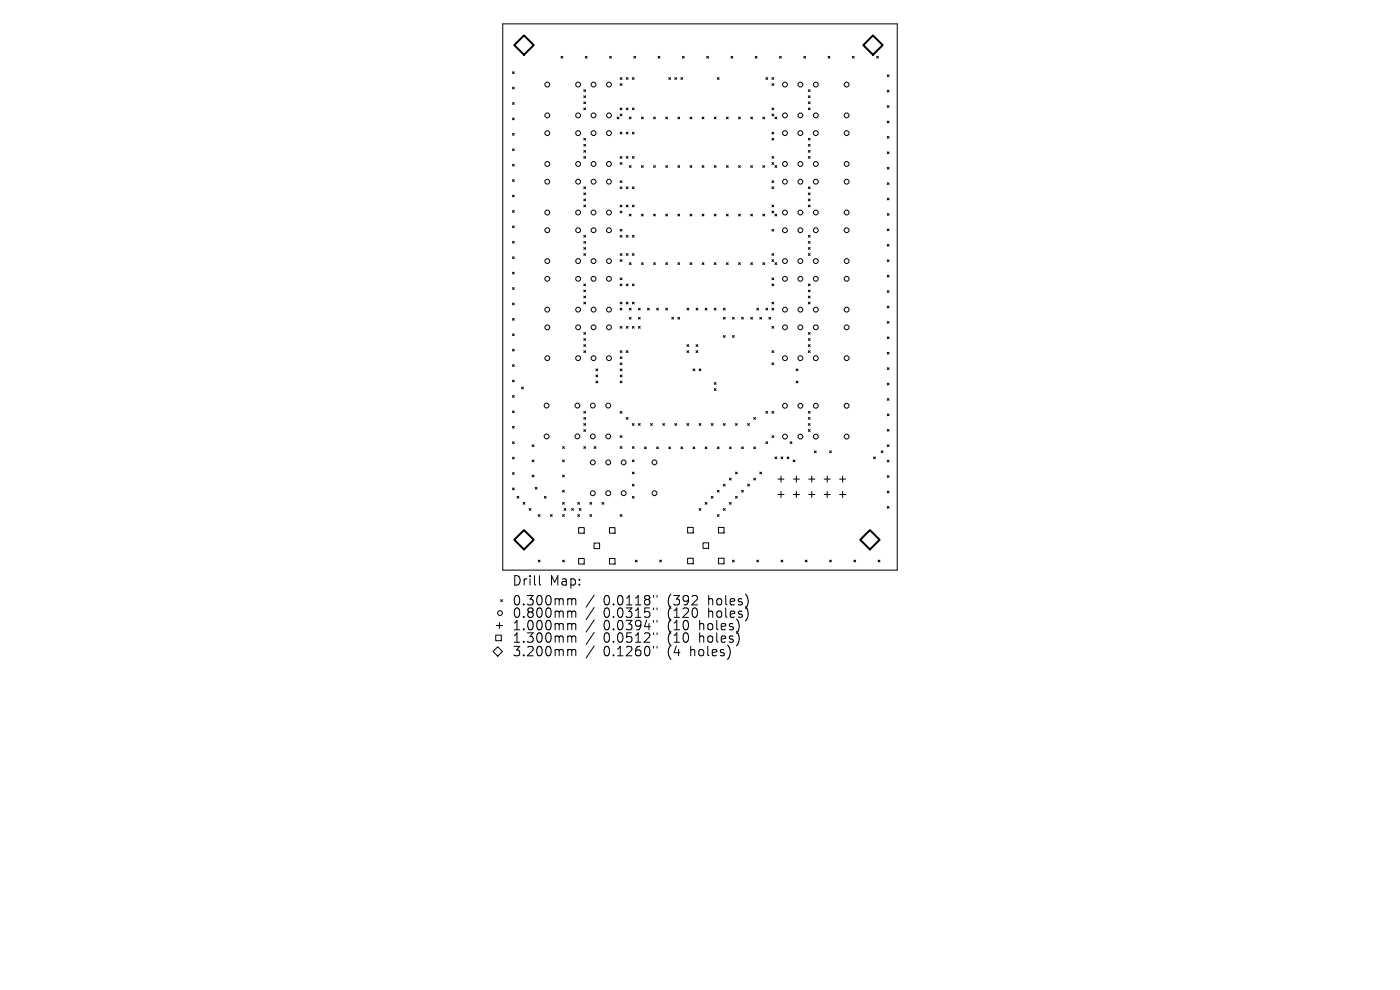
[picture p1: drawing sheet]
<svg xmlns="http://www.w3.org/2000/svg" width="297mm" height="210mm" viewBox="0 0 297 210" stroke-linecap="round" stroke-linejoin="round" font-family="sans-serif">
<defs><g id="words">
<g font-size="2.8">
<text x="108.6" y="124.5">Drill</text>
<text x="116.6" y="124.5">Map:</text>
<text x="108.6" y="128.7">0.300mm</text>
<text x="108.6" y="131.3">0.800mm</text>
<text x="128" y="128.7">0.0118&quot;</text>
<text x="128" y="131.3">0.0315&quot;</text>
<text x="141.8" y="128.7">(392</text>
<text x="141.8" y="131.3">(120</text>
<text x="150.5" y="128.7">holes)</text>
<text x="150.5" y="131.3">holes)</text>
<text x="108.6" y="134">1.000mm</text>
<text x="108.6" y="136.6">1.300mm</text>
<text x="128" y="134">0.0394&quot;</text>
<text x="128" y="136.6">0.0512&quot;</text>
<text x="141.8" y="134">(10</text>
<text x="141.8" y="136.6">(10</text>
<text x="148.6" y="134">holes)</text>
<text x="148.6" y="136.6">holes)</text>
<text x="108.6" y="139.5">3.200mm</text>
<text x="128" y="139.5">0.1260&quot;</text>
<text x="141.8" y="139.5">(4</text>
<text x="146.7" y="139.5">holes)</text>
</g>
</g></defs>
<g fill="none" stroke="#000" stroke-width=".21">
<path d="M106.7 5.1h83.6v115.8h-83.6zM108.7 15.2l.4 .4M108.7 18.5l.4 .4M109.1 15.2l-.4 .4M109.1 18.5l-.4 .4M119 12l.4 .3M119.4 12l-.4 .3M123.8 19l.4 .4M124.2 12l.4 .3M124.2 19l-.4 .4M124.6 12l-.4 .3M129.3 12l.4 .3"/>
<path d="M129.7 12l-.4 .3M131.6 16.5l.4 .3M131.6 17.7l.4 .4M132 16.5l-.4 .3M132 17.7l-.4 .4M132.9 16.5l.3 .3M133.2 16.5l-.3 .3M134.1 16.5l.4 .3M134.5 12l.4 .3M134.5 16.5l-.4 .3M134.9 12l-.4 .3M139.6 12l.4 .3"/>
<path d="M140 12l-.4 .3M141.9 16.5l.4 .3M142.3 16.5l-.4 .3M143.2 16.5l.3 .3M143.5 16.5l-.3 .3M144.4 16.5l.4 .3M144.8 12l.4 .3M144.8 16.5l-.4 .3M145.2 12l-.4 .3M149.9 12l.4 .3M150.3 12l-.4 .3M152.2 16.5l.4 .3"/>
<path d="M152.6 16.5l-.4 .3M155.1 12l.4 .3M155.5 12l-.4 .3M160.2 12l.4 .3M160.6 12l-.4 .3M162.5 16.5l.4 .3M162.9 16.5l-.4 .3M163.8 17.7l.3 .4M163.8 16.5l.3 .3M164.1 16.5l-.3 .3M164.1 17.7l-.3 .4M165.4 12l.4 .3"/>
<path d="M165.8 12l-.4 .3M170.5 12l.4 .3M170.9 12l-.4 .3M171.5 19l.4 .4M171.9 19l-.4 .4M175.7 12l.4 .3M176.1 12l-.4 .3M180.8 12l.4 .3M181.2 12l-.4 .3M186 12l.4 .3M186.4 12l-.4 .3M188.2 15.9l.4 .4"/>
<path d="M188.2 19.1l.4 .4M188.6 15.9l-.4 .4M188.6 19.1l-.4 .4M108.7 21.8l.4 .3M108.7 25l.4 .4M108.7 28.3l.4 .4M108.7 31.6l.4 .4M108.7 34.8l.4 .4M108.7 38.1l.4 .4M109.1 21.8l-.4 .3M109.1 25l-.4 .4M109.1 28.3l-.4 .4"/>
<path d="M109.1 31.6l-.4 .4M109.1 34.8l-.4 .4M109.1 38.1l-.4 .4M123.8 20.3l.4 .4M123.8 21.6l.4 .4M123.8 22.9l.4 .4M123.8 29.3l.4 .4M123.8 30.6l.4 .4M123.8 31.9l.4 .4M123.8 33.2l.4 .4M123.8 39.6l.4 .4M124.2 20.3l-.4 .4"/>
<path d="M124.2 21.6l-.4 .4M124.2 22.9l-.4 .4M124.2 29.3l-.4 .4M124.2 30.6l-.4 .4M124.2 31.9l-.4 .4M124.2 33.2l-.4 .4M124.2 39.6l-.4 .4M130.9 24.8l.4 .4M131.3 24.8l-.4 .4M131.6 38.3l.4 .4M131.6 39.6l.4 .4M131.6 22.9l.4 .4"/>
<path d="M131.6 24.2l.4 .4M131.6 28l.4 .4M131.6 33.2l.4 .4M131.6 34.5l.4 .4M132 22.9l-.4 .4M132 24.2l-.4 .4M132 33.2l-.4 .4M132 34.5l-.4 .4M132 28l-.4 .4M132 38.3l-.4 .4M132 39.6l-.4 .4M132.9 39.6l.3 .4"/>
<path d="M132.9 22.9l.3 .4M132.9 28l.3 .4M132.9 33.2l.3 .4M133.2 22.9l-.3 .4M133.2 33.2l-.3 .4M133.2 28l-.3 .4M133.2 39.6l-.3 .4M133.5 24.8l.4 .4M133.5 35.1l.4 .4M133.9 24.8l-.4 .4M133.9 35.1l-.4 .4M134.1 33.2l.4 .4"/>
<path d="M134.1 39.6l.4 .4M134.1 28l.4 .4M134.1 22.9l.4 .4M134.5 22.9l-.4 .4M134.5 39.6l-.4 .4M134.5 28l-.4 .4M134.5 33.2l-.4 .4M136.1 35.1l.4 .4M136.1 24.8l.4 .4M136.5 35.1l-.4 .4M136.5 24.8l-.4 .4M138.7 24.8l.3 .4"/>
<path d="M138.7 35.1l.3 .4M139 24.8l-.3 .4M139 35.1l-.3 .4M141.2 24.8l.4 .4M141.2 35.1l.4 .4M141.6 24.8l-.4 .4M141.6 35.1l-.4 .4M143.8 35.1l.4 .4M143.8 24.8l.4 .4M144.2 24.8l-.4 .4M144.2 35.1l-.4 .4M146.4 35.1l.4 .4"/>
<path d="M146.4 24.8l.4 .4M146.8 24.8l-.4 .4M146.8 35.1l-.4 .4M149 24.8l.3 .4M149 35.1l.3 .4M149.3 24.8l-.3 .4M149.3 35.1l-.3 .4M151.5 24.8l.4 .4M151.5 35.1l.4 .4M151.9 24.8l-.4 .4M151.9 35.1l-.4 .4M154.1 35.1l.4 .4"/>
<path d="M154.1 24.8l.4 .4M154.5 24.8l-.4 .4M154.5 35.1l-.4 .4M156.7 35.1l.4 .4M156.7 24.8l.4 .4M157.1 24.8l-.4 .4M157.1 35.1l-.4 .4M159.3 24.8l.3 .4M159.3 35.1l.3 .4M159.6 24.8l-.3 .4M159.6 35.1l-.3 .4M161.8 35.1l.4 .4"/>
<path d="M161.8 24.8l.4 .4M162.2 24.8l-.4 .4M162.2 35.1l-.4 .4M163.8 28l.3 .4M163.8 34.5l.3 .4M163.8 29.3l.3 .4M163.8 39.6l.3 .4M163.8 22.9l.3 .4M163.8 24.2l.3 .4M163.8 33.2l.3 .4M163.8 38.3l.3 .4M164.1 22.9l-.3 .4"/>
<path d="M164.1 24.2l-.3 .4M164.1 33.2l-.3 .4M164.1 28l-.3 .4M164.1 29.3l-.3 .4M164.1 38.3l-.3 .4M164.1 39.6l-.3 .4M164.1 34.5l-.3 .4M164.4 35.1l.4 .4M164.4 24.8l.4 .4M164.8 24.8l-.4 .4M164.8 35.1l-.4 .4M171.5 39.6l.4 .4"/>
<path d="M171.5 31.9l.4 .4M171.5 20.3l.4 .4M171.5 21.6l.4 .4M171.5 22.9l.4 .4M171.5 29.3l.4 .4M171.5 30.6l.4 .4M171.5 33.2l.4 .4M171.9 22.9l-.4 .4M171.9 39.6l-.4 .4M171.9 33.2l-.4 .4M171.9 20.3l-.4 .4M171.9 29.3l-.4 .4"/>
<path d="M171.9 21.6l-.4 .4M171.9 30.6l-.4 .4M171.9 31.9l-.4 .4M188.2 22.4l.4 .4M188.2 25.7l.4 .4M188.2 28.9l.4 .4M188.2 32.2l.4 .4M188.2 35.5l.4 .4M188.2 38.8l.4 .3M188.6 22.4l-.4 .4M188.6 25.7l-.4 .4M188.6 28.9l-.4 .4"/>
<path d="M188.6 32.2l-.4 .4M188.6 35.5l-.4 .4M188.6 38.8l-.4 .3M108.7 41.4l.4 .4M108.7 44.7l.4 .3M108.7 47.9l.4 .4M108.7 51.2l.4 .4M108.7 54.5l.4 .4M108.7 57.7l.4 .4M109.1 41.4l-.4 .4M109.1 44.7l-.4 .3M109.1 47.9l-.4 .4"/>
<path d="M109.1 51.2l-.4 .4M109.1 54.5l-.4 .4M109.1 57.7l-.4 .4M123.8 49.9l.4 .4M123.8 40.9l.4 .4M123.8 42.2l.4 .4M123.8 43.5l.4 .4M123.8 51.2l.4 .4M123.8 52.5l.4 .4M123.8 53.8l.4 .4M124.2 40.9l-.4 .4M124.2 42.2l-.4 .4"/>
<path d="M124.2 43.5l-.4 .4M124.2 49.9l-.4 .4M124.2 51.2l-.4 .4M124.2 52.5l-.4 .4M124.2 53.8l-.4 .4M131.6 49.9l.4 .4M131.6 58.9l.4 .4M131.6 43.5l.4 .4M131.6 44.8l.4 .4M131.6 48.6l.4 .4M131.6 53.8l.4 .4M131.6 55.1l.4 .4"/>
<path d="M132 43.5l-.4 .4M132 44.8l-.4 .4M132 53.8l-.4 .4M132 55.1l-.4 .4M132 48.6l-.4 .4M132 49.9l-.4 .4M132 58.9l-.4 .4M132.9 49.9l.3 .4M132.9 43.5l.3 .4M132.9 53.8l.3 .4M133.2 49.9l-.3 .4M133.2 43.5l-.3 .4"/>
<path d="M133.2 53.8l-.3 .4M133.5 45.4l.4 .4M133.5 55.7l.4 .4M133.9 45.4l-.4 .4M133.9 55.7l-.4 .4M134.1 53.8l.4 .4M134.1 43.5l.4 .4M134.1 49.9l.4 .4M134.5 43.5l-.4 .4M134.5 49.9l-.4 .4M134.5 53.8l-.4 .4M136.1 55.7l.4 .4"/>
<path d="M136.1 45.4l.4 .4M136.5 45.4l-.4 .4M136.5 55.7l-.4 .4M138.7 55.7l.3 .4M138.7 45.4l.3 .4M139 45.4l-.3 .4M139 55.7l-.3 .4M141.2 45.4l.4 .4M141.2 55.7l.4 .4M141.6 45.4l-.4 .4M141.6 55.7l-.4 .4M143.8 45.4l.4 .4"/>
<path d="M143.8 55.7l.4 .4M144.2 45.4l-.4 .4M144.2 55.7l-.4 .4M146.4 55.7l.4 .4M146.4 45.4l.4 .4M146.8 45.4l-.4 .4M146.8 55.7l-.4 .4M149 45.4l.3 .4M149 55.7l.3 .4M149.3 45.4l-.3 .4M149.3 55.7l-.3 .4M151.5 45.4l.4 .4"/>
<path d="M151.5 55.7l.4 .4M151.9 45.4l-.4 .4M151.9 55.7l-.4 .4M154.1 55.7l.4 .4M154.1 45.4l.4 .4M154.5 55.7l-.4 .4M154.5 45.4l-.4 .4M156.7 55.7l.4 .4M156.7 45.4l.4 .4M157.1 55.7l-.4 .4M157.1 45.4l-.4 .4M159.3 45.4l.3 .4"/>
<path d="M159.3 55.7l.3 .4M159.6 45.4l-.3 .4M159.6 55.7l-.3 .4M161.8 55.7l.4 .4M161.8 45.4l.4 .4M162.2 55.7l-.4 .4M162.2 45.4l-.4 .4M163.8 55.1l.3 .4M163.8 43.5l.3 .4M163.8 44.8l.3 .4M163.8 48.6l.3 .4M163.8 53.8l.3 .4"/>
<path d="M163.8 58.9l.3 .4M164.1 53.8l-.3 .4M164.1 48.6l-.3 .4M164.1 43.5l-.3 .4M164.1 44.8l-.3 .4M164.1 55.1l-.3 .4M164.1 58.9l-.3 .4M164.4 55.7l.4 .4M164.4 45.4l.4 .4M164.8 55.7l-.4 .4M164.8 45.4l-.4 .4M171.5 42.2l.4 .4"/>
<path d="M171.5 40.9l.4 .4M171.5 52.5l.4 .4M171.5 43.5l.4 .4M171.5 49.9l.4 .4M171.5 51.2l.4 .4M171.5 53.8l.4 .4M171.9 40.9l-.4 .4M171.9 52.5l-.4 .4M171.9 53.8l-.4 .4M171.9 43.5l-.4 .4M171.9 51.2l-.4 .4M171.9 42.2l-.4 .4"/>
<path d="M171.9 49.9l-.4 .4M188.2 48.6l.4 .4M188.2 42l.4 .4M188.2 45.3l.4 .4M188.2 51.8l.4 .4M188.2 55.1l.4 .4M188.2 58.4l.4 .4M188.6 48.6l-.4 .4M188.6 42l-.4 .4M188.6 45.3l-.4 .4M188.6 51.8l-.4 .4M188.6 55.1l-.4 .4"/>
<path d="M188.6 58.4l-.4 .4M108.7 61l.4 .4M108.7 64.3l.4 .4M108.7 67.5l.4 .4M108.7 70.8l.4 .4M108.7 74.1l.4 .4M108.7 77.4l.4 .3M109.1 61l-.4 .4M109.1 64.3l-.4 .4M109.1 67.5l-.4 .4M109.1 70.8l-.4 .4M109.1 74.1l-.4 .4"/>
<path d="M109.1 77.4l-.4 .3M123.8 60.2l.4 .4M123.8 61.5l.4 .4M123.8 62.8l.4 .4M123.8 64.1l.4 .4M123.8 70.5l.4 .4M123.8 71.8l.4 .4M123.8 73.1l.4 .4M123.8 74.4l.4 .4M124.2 60.2l-.4 .4M124.2 61.5l-.4 .4M124.2 62.8l-.4 .4"/>
<path d="M124.2 64.1l-.4 .4M124.2 70.5l-.4 .4M124.2 71.8l-.4 .4M124.2 73.1l-.4 .4M124.2 74.4l-.4 .4M126.4 78.3l.4 .3M126.4 79.5l.4 .4M126.8 78.3l-.4 .3M126.8 79.5l-.4 .4M131.6 60.2l.4 .4M131.6 69.2l.4 .4M131.6 78.3l.4 .3"/>
<path d="M131.6 79.5l.4 .4M131.6 64.1l.4 .4M131.6 65.4l.4 .4M131.6 74.4l.4 .4M131.6 75.7l.4 .4M131.6 77l.4 .4M132 64.1l-.4 .4M132 65.4l-.4 .4M132 79.5l-.4 .4M132 74.4l-.4 .4M132 75.7l-.4 .4M132 60.2l-.4 .4"/>
<path d="M132 69.2l-.4 .4M132 77l-.4 .4M132 78.3l-.4 .3M132.9 60.2l.3 .4M132.9 64.1l.3 .4M132.9 69.2l.3 .4M132.9 74.4l.3 .4M133.2 64.1l-.3 .4M133.2 74.4l-.3 .4M133.2 60.2l-.3 .4M133.2 69.2l-.3 .4M133.5 67.3l.4 .4"/>
<path d="M133.5 65.4l.4 .4M133.9 67.3l-.4 .4M133.9 65.4l-.4 .4M134.1 60.2l.4 .4M134.1 64.1l.4 .4M134.1 69.2l.4 .4M134.5 60.2l-.4 .4M134.5 64.1l-.4 .4M134.5 69.2l-.4 .4M135.4 69.2l.4 .4M135.4 67.3l.4 .4M135.4 65.4l.4 .4"/>
<path d="M135.8 69.2l-.4 .4M135.8 65.4l-.4 .4M135.8 67.3l-.4 .4M137.4 65.4l.4 .4M137.8 65.4l-.4 .4M139.3 65.4l.4 .4M139.7 65.4l-.4 .4M141.2 65.4l.4 .4M141.6 65.4l-.4 .4M142.5 67.3l.4 .4M142.9 67.3l-.4 .4M143.8 67.3l.4 .4"/>
<path d="M144.2 67.3l-.4 .4M145.7 65.4l.4 .4M145.7 73.1l.4 .4M145.7 74.4l.4 .4M146.1 74.4l-.4 .4M146.1 65.4l-.4 .4M146.1 73.1l-.4 .4M147 78.3l.4 .3M147.4 78.3l-.4 .3M147.7 65.4l.4 .4M147.7 73.1l.4 .4M147.7 74.4l.4 .4"/>
<path d="M148.1 73.1l-.4 .4M148.1 65.4l-.4 .4M148.1 74.4l-.4 .4M148.3 78.3l.4 .3M148.7 78.3l-.4 .3M149.6 65.4l.4 .4M150 65.4l-.4 .4M151.5 65.4l.4 .4M151.9 65.4l-.4 .4M153.5 71.2l.3 .4M153.5 67.3l.3 .4M153.5 65.4l.3 .4"/>
<path d="M153.8 67.3l-.3 .4M153.8 65.4l-.3 .4M153.8 71.2l-.3 .4M155.4 71.2l.4 .4M155.4 67.3l.4 .4M155.8 71.2l-.4 .4M155.8 67.3l-.4 .4M157.3 67.3l.4 .4M157.7 67.3l-.4 .4M159.3 67.3l.3 .4M159.6 67.3l-.3 .4M160.5 65.4l.4 .4"/>
<path d="M160.9 65.4l-.4 .4M161.2 67.3l.4 .4M161.6 67.3l-.4 .4M162.5 65.4l.4 .4M162.9 65.4l-.4 .4M163.1 67.3l.4 .4M163.5 67.3l-.4 .4M163.8 60.2l.3 .4M163.8 64.1l.3 .4M163.8 65.4l.3 .4M163.8 69.2l.3 .4M163.8 74.4l.3 .4"/>
<path d="M163.8 77l.3 .4M164.1 69.2l-.3 .4M164.1 65.4l-.3 .4M164.1 60.2l-.3 .4M164.1 77l-.3 .4M164.1 64.1l-.3 .4M164.1 74.4l-.3 .4M168.9 78.3l.4 .3M169.3 78.3l-.4 .3M171.5 62.8l.4 .4M171.5 60.2l.4 .4M171.5 74.4l.4 .4"/>
<path d="M171.5 61.5l.4 .4M171.5 71.8l.4 .4M171.5 73.1l.4 .4M171.5 64.1l.4 .4M171.5 70.5l.4 .4M171.9 61.5l-.4 .4M171.9 60.2l-.4 .4M171.9 62.8l-.4 .4M171.9 64.1l-.4 .4M171.9 71.8l-.4 .4M171.9 74.4l-.4 .4M171.9 70.5l-.4 .4"/>
<path d="M171.9 73.1l-.4 .4M188.2 61.7l.4 .3M188.2 64.9l.4 .4M188.2 68.2l.4 .4M188.2 71.5l.4 .3M188.2 74.7l.4 .4M188.2 78l.4 .4M188.6 61.7l-.4 .3M188.6 64.9l-.4 .4M188.6 68.2l-.4 .4M188.6 71.5l-.4 .3M188.6 74.7l-.4 .4"/>
<path d="M188.6 78l-.4 .4M108.7 80.6l.4 .4M108.7 83.9l.4 .4M108.7 87.2l.4 .4M108.7 90.4l.4 .4M108.7 93.7l.4 .4M108.7 97l.4 .4M109.1 80.6l-.4 .4M109.1 83.9l-.4 .4M109.1 87.2l-.4 .4M109.1 90.4l-.4 .4M109.1 93.7l-.4 .4"/>
<path d="M109.1 97l-.4 .4M110.6 82.1l.4 .4M111 82.1l-.4 .4M112.9 94.4l.4 .3M112.9 97.6l.4 .4M113.3 94.4l-.4 .3M113.3 97.6l-.4 .4M119.3 94.7l.4 .4M119.3 97.6l.4 .4M119.7 97.6l-.4 .4M119.7 94.7l-.4 .4M123.8 87.3l.4 .4"/>
<path d="M123.8 88.6l.4 .3M123.8 89.8l.4 .4M123.8 91.1l.4 .4M123.8 94.7l.4 .4M124.2 91.1l-.4 .4M124.2 89.8l-.4 .4M124.2 87.3l-.4 .4M124.2 88.6l-.4 .3M124.2 94.7l-.4 .4M126 94.7l.4 .4M126.4 94.7l-.4 .4M126.4 80.8l.4 .4"/>
<path d="M126.8 80.8l-.4 .4M131.6 80.8l.4 .4M131.6 87.3l.4 .4M131.6 92.4l.4 .4M131.6 94.7l.4 .4M132 80.8l-.4 .4M132 87.3l-.4 .4M132 92.4l-.4 .4M132 94.7l-.4 .4M132.9 88.6l.3 .3M133.2 88.6l-.3 .3M134.1 89.8l.4 .4"/>
<path d="M134.1 94.7l.4 .4M134.1 97.6l.4 .4M134.5 97.6l-.4 .4M134.5 89.8l-.4 .4M134.5 94.7l-.4 .4M135.4 89.8l.4 .4M135.8 89.8l-.4 .4M136.7 94.8l.4 .4M137.1 94.8l-.4 .4M138 89.8l.4 .4M138.4 89.8l-.4 .4M139.3 94.8l.4 .4"/>
<path d="M139.7 94.8l-.4 .4M140.6 89.8l.4 .4M141 89.8l-.4 .4M141.9 94.8l.4 .4M142.3 94.8l-.4 .4M143.2 89.8l.3 .4M143.5 89.8l-.3 .4M144.4 94.8l.4 .4M144.8 94.8l-.4 .4M145.7 89.8l.4 .4M146.1 89.8l-.4 .4M147 94.8l.4 .4"/>
<path d="M147.4 94.8l-.4 .4M148.3 89.8l.4 .4M148.7 89.8l-.4 .4M149.6 94.8l.4 .4M150 94.8l-.4 .4M150.9 89.8l.4 .4M151.3 89.8l-.4 .4M151.5 81.2l.4 .3M151.5 82.4l.4 .4M151.9 81.2l-.4 .3M151.9 82.4l-.4 .4M152.2 94.8l.4 .4"/>
<path d="M152.6 94.8l-.4 .4M153.5 89.8l.3 .4M153.8 89.8l-.3 .4M154.7 94.8l.4 .4M155.1 94.8l-.4 .4M156 89.8l.4 .4M156.4 89.8l-.4 .4M157.3 94.8l.4 .4M157.7 94.8l-.4 .4M158.6 89.8l.4 .4M159 89.8l-.4 .4M159.9 88.6l.4 .3"/>
<path d="M159.9 94.8l.4 .4M160.3 88.6l-.4 .3M160.3 94.8l-.4 .4M162.5 93.7l.4 .4M162.5 87.3l.4 .4M162.9 93.7l-.4 .4M162.9 87.3l-.4 .4M163.8 92.4l.3 .4M163.8 87.3l.3 .4M164.1 92.4l-.3 .4M164.1 87.3l-.3 .4M164.4 96.9l.4 .4"/>
<path d="M164.8 96.9l-.4 .4M165.7 96.9l.4 .4M166.1 96.9l-.4 .4M167 96.9l.4 .4M167.4 96.9l-.4 .4M167.6 93.7l.4 .4M168 93.7l-.4 .4M168.3 97.6l.4 .4M168.7 97.6l-.4 .4M168.9 80.8l.4 .4M169.3 80.8l-.4 .4M171.5 87.3l.4 .4"/>
<path d="M171.5 88.6l.4 .3M171.5 89.8l.4 .4M171.5 91.1l.4 .4M171.9 87.3l-.4 .4M171.9 89.8l-.4 .4M171.9 91.1l-.4 .4M171.9 88.6l-.4 .3M172.8 95.6l.4 .4M173.2 95.6l-.4 .4M176 95.6l.4 .4M176.4 95.6l-.4 .4M185.3 96.9l.4 .4"/>
<path d="M185.7 96.9l-.4 .4M186.9 95.6l.4 .4M187.3 95.6l-.4 .4M188.2 84.5l.4 .4M188.2 91.1l.4 .4M188.2 81.3l.4 .4M188.2 87.8l.4 .4M188.2 94.4l.4 .3M188.2 97.6l.4 .4M188.6 94.4l-.4 .3M188.6 81.3l-.4 .4M188.6 84.5l-.4 .4"/>
<path d="M188.6 87.8l-.4 .4M188.6 91.1l-.4 .4M188.6 97.6l-.4 .4M108.7 100.2l.4 .4M108.7 103.5l.4 .4M109.1 100.2l-.4 .4M109.1 103.5l-.4 .4M109.7 105.3l.4 .4M110.1 105.3l-.4 .4M111 106.6l.4 .4M111.4 106.6l-.4 .4M112.3 107.9l.3 .4"/>
<path d="M112.6 107.9l-.3 .4M112.9 100.8l.4 .4M113.3 100.8l-.4 .4M113.5 103.4l.4 .4M113.9 103.4l-.4 .4M114.2 109.2l.4 .3M114.2 118.8l.4 .4M114.6 109.2l-.4 .3M114.6 118.8l-.4 .4M115.5 105.3l.4 .4M115.9 105.3l-.4 .4M116.8 109.2l.4 .3"/>
<path d="M117.2 109.2l-.4 .3M119.3 100.8l.4 .4M119.3 104l.4 .4M119.3 106.6l.4 .4M119.3 109.2l.4 .3M119.3 118.8l.4 .4M119.7 107.9l.3 .4M119.7 100.8l-.4 .4M119.7 104l-.4 .4M119.7 106.6l-.4 .4M119.7 109.2l-.4 .3M119.7 118.8l-.4 .4"/>
<path d="M120 107.9l-.3 .4M121.3 107.9l.4 .4M121.7 107.9l-.4 .4M122.6 109.2l.3 .3M122.6 106.6l.3 .4M122.8 111.9h1.1v1.2h-1.1zM122.8 118.5h1.1v1.2h-1.1zM122.9 107.9l.4 .4M122.9 106.6l-.3 .4M122.9 109.2l-.3 .3M123.3 107.9l-.4 .4M125.1 106.6l.4 .4"/>
<path d="M125.1 109.2l.4 .3M125.5 106.6l-.4 .4M125.5 109.2l-.4 .3M126 115.2h1.2v1.2h-1.2zM127.7 106.6l.4 .4M128.1 106.6l-.4 .4M129.3 111.9h1.2v1.2h-1.2zM129.3 118.5h1.2v1.2h-1.2zM131.6 109.2l.4 .3M132 109.2l-.4 .3M134.1 102.7l.4 .4M134.1 100.1l.4 .4"/>
<path d="M134.1 105.3l.4 .4M134.5 100.1l-.4 .4M134.5 102.7l-.4 .4M134.5 105.3l-.4 .4M134.8 118.8l.4 .4M135.2 118.8l-.4 .4M139.9 118.8l.4 .4M140.3 118.8l-.4 .4M145.9 111.9h1.2v1.2h-1.2zM145.9 118.4h1.2v1.2h-1.2zM148.3 107.9l.4 .4M148.7 107.9l-.4 .4"/>
<path d="M149.1 115.1h1.2v1.2h-1.2zM149.6 106.6l.4 .4M150 106.6l-.4 .4M150.9 105.3l.4 .4M151.3 105.3l-.4 .4M152.2 109.2l.4 .3M152.2 104l.4 .4M152.4 111.9h1.2v1.2h-1.2zM152.4 118.4h1.2v1.2h-1.2zM152.6 104l-.4 .4M152.6 109.2l-.4 .3M153.5 102.7l.3 .4"/>
<path d="M153.5 107.9l.3 .4M153.8 102.7l-.3 .4M153.8 107.9l-.3 .4M154.7 101.4l.4 .4M154.7 106.6l.4 .4M155.1 101.4l-.4 .4M155.1 106.6l-.4 .4M155.4 118.8l.4 .4M155.8 118.8l-.4 .4M156 105.3l.4 .4M156 100.1l.4 .4M156.4 100.1l-.4 .4"/>
<path d="M156.4 105.3l-.4 .4M157.3 104l.4 .4M157.7 104l-.4 .4M158.6 102.7l.4 .4M159 102.7l-.4 .4M159.9 101.4l.4 .4M160.3 101.4l-.4 .4M160.5 118.8l.4 .4M160.9 118.8l-.4 .4M161.2 100.1l.4 .4M161.6 100.1l-.4 .4M165 101.6h1.3"/>
<path d="M165 104.9h1.3M165.7 101v1.3M165.7 104.3v1.2M165.7 118.8l.4 .4M166.1 118.8l-.4 .4M168.3 101.6h1.3M168.3 104.9h1.3M168.9 101v1.3M168.9 104.3v1.2M170.8 118.8l.4 .4M171.2 118.8l-.4 .4M171.6 101.6h1.3"/>
<path d="M171.6 104.9h1.3M172.2 101v1.3M172.2 104.3v1.2M174.8 101.6h1.3M174.8 104.9h1.3M175.5 101v1.3M175.5 104.3v1.2M176 118.8l.4 .4M176.4 118.8l-.4 .4M178.1 101.6h1.3M178.1 104.9h1.3M178.8 101v1.3"/>
<path d="M178.8 104.3v1.2M181.1 118.8l.4 .4M181.5 118.8l-.4 .4M186.3 118.8l.4 .4M186.7 118.8l-.4 .4M188.2 100.9l.4 .4M188.2 104.2l.4 .3M188.2 107.4l.4 .4M188.6 100.9l-.4 .4M188.6 104.2l-.4 .3M188.6 107.4l-.4 .4M105.2 134.7h1.1v1.2h-1.1z"/>
<path d="M105.3 132.7h1.3M105.6 137.2l1 1-1 1-1-1zM105.9 132v1.3M106.2 127.2l.4 .4M106.6 127.2l-.4 .4M114.4 122.1v1.7l.3 .3M120.7 127h.3l.3 .3M120.7 129.6h.3l.3 .3M120.7 132.3h.3l.3 .3M120.7 134.9h.3l.3 .3M120.7 137.8h.3l.3 .3M121.3 127.3l.3-.3 .5 .1 .1 1.2"/>
<path d="M121.3 127.3v1M121.3 129.9v1.1M121.3 132.6v1M121.3 135.2v1M121.3 138.1v1M121.3 129.9l.3-.3 .5 .1 .1 1.3M121.3 132.6l.3-.3 .5 .1 .1 1.2M121.3 135.2l.3-.3 .5 .1 .1 1.2M121.3 138.1l.3-.3 .5 .1 .1 1.2M126.1 126.2l-1.8 2.6M126.1 128.9l-1.8 2.5M126.1 131.5l-1.8 2.6"/>
<path d="M126.1 134.1l-1.8 2.6M126.1 137l-1.8 2.6M138.6 126.3v.4M138.6 129v.3M138.6 131.6v.4M138.6 134.2v.4M138.6 137.1v.4M139.4 126.3v.4M139.4 129v.3M139.4 131.6v.4M139.4 134.2v.4M139.4 137.1v.4"/>
<circle cx="116.1" cy="17.9" r=".52"/>
<circle cx="122.6" cy="17.9" r=".52"/>
<circle cx="125.9" cy="17.9" r=".51"/>
<circle cx="129.2" cy="17.9" r=".51"/>
<circle cx="166.5" cy="17.9" r=".52"/>
<circle cx="169.8" cy="17.9" r=".52"/>
<circle cx="173.1" cy="17.9" r=".52"/>
<circle cx="179.6" cy="17.9" r=".51"/>
<circle cx="116.1" cy="38.5" r=".52"/>
<circle cx="116.1" cy="34.8" r=".52"/>
<circle cx="116.1" cy="28.2" r=".52"/>
<circle cx="116.1" cy="24.5" r=".52"/>
<circle cx="122.6" cy="38.5" r=".52"/>
<circle cx="122.6" cy="28.2" r=".52"/>
<circle cx="122.6" cy="34.8" r=".52"/>
<circle cx="122.6" cy="24.5" r=".52"/>
<circle cx="125.9" cy="38.5" r=".51"/>
<circle cx="125.9" cy="28.2" r=".51"/>
<circle cx="125.9" cy="34.8" r=".51"/>
<circle cx="125.9" cy="24.5" r=".51"/>
<circle cx="129.2" cy="38.5" r=".51"/>
<circle cx="129.2" cy="28.2" r=".51"/>
<circle cx="129.2" cy="34.8" r=".51"/>
<circle cx="129.2" cy="24.5" r=".51"/>
<circle cx="166.5" cy="38.5" r=".52"/>
<circle cx="166.5" cy="28.2" r=".52"/>
<circle cx="166.5" cy="34.8" r=".52"/>
<circle cx="166.5" cy="24.5" r=".52"/>
<circle cx="169.8" cy="38.5" r=".52"/>
<circle cx="169.8" cy="28.2" r=".52"/>
<circle cx="169.8" cy="34.8" r=".52"/>
<circle cx="169.8" cy="24.5" r=".52"/>
<circle cx="173.1" cy="38.5" r=".52"/>
<circle cx="173.1" cy="34.8" r=".52"/>
<circle cx="173.1" cy="28.2" r=".52"/>
<circle cx="173.1" cy="24.5" r=".52"/>
<circle cx="179.6" cy="38.5" r=".51"/>
<circle cx="179.6" cy="34.8" r=".51"/>
<circle cx="179.6" cy="28.2" r=".51"/>
<circle cx="179.6" cy="24.5" r=".51"/>
<circle cx="116.1" cy="45.1" r=".52"/>
<circle cx="116.1" cy="48.8" r=".52"/>
<circle cx="116.1" cy="59.1" r=".52"/>
<circle cx="116.1" cy="55.4" r=".52"/>
<circle cx="122.6" cy="45.1" r=".52"/>
<circle cx="122.6" cy="48.8" r=".52"/>
<circle cx="122.6" cy="59.1" r=".52"/>
<circle cx="122.6" cy="55.4" r=".52"/>
<circle cx="125.9" cy="45.1" r=".51"/>
<circle cx="125.9" cy="59.1" r=".51"/>
<circle cx="125.9" cy="48.8" r=".51"/>
<circle cx="125.9" cy="55.4" r=".52"/>
<circle cx="129.2" cy="45.1" r=".51"/>
<circle cx="129.2" cy="48.8" r=".51"/>
<circle cx="129.2" cy="59.1" r=".51"/>
<circle cx="129.2" cy="55.4" r=".52"/>
<circle cx="166.5" cy="45.1" r=".52"/>
<circle cx="166.5" cy="48.8" r=".52"/>
<circle cx="166.5" cy="59.1" r=".52"/>
<circle cx="166.5" cy="55.4" r=".52"/>
<circle cx="169.8" cy="45.1" r=".52"/>
<circle cx="169.8" cy="59.1" r=".52"/>
<circle cx="169.8" cy="48.8" r=".52"/>
<circle cx="169.8" cy="55.4" r=".52"/>
<circle cx="173.1" cy="45.1" r=".52"/>
<circle cx="173.1" cy="59.1" r=".52"/>
<circle cx="173.1" cy="48.8" r=".52"/>
<circle cx="173.1" cy="55.4" r=".52"/>
<circle cx="179.6" cy="45.1" r=".51"/>
<circle cx="179.6" cy="59.1" r=".51"/>
<circle cx="179.6" cy="48.8" r=".51"/>
<circle cx="179.6" cy="55.4" r=".52"/>
<circle cx="116.1" cy="65.7" r=".52"/>
<circle cx="116.1" cy="69.4" r=".52"/>
<circle cx="116.1" cy="76" r=".52"/>
<circle cx="122.6" cy="65.7" r=".52"/>
<circle cx="122.6" cy="69.4" r=".52"/>
<circle cx="122.6" cy="76" r=".52"/>
<circle cx="125.9" cy="69.4" r=".51"/>
<circle cx="125.9" cy="65.7" r=".51"/>
<circle cx="125.9" cy="76" r=".51"/>
<circle cx="129.2" cy="65.7" r=".51"/>
<circle cx="129.2" cy="69.4" r=".51"/>
<circle cx="129.2" cy="76" r=".51"/>
<circle cx="166.5" cy="65.7" r=".52"/>
<circle cx="166.5" cy="69.4" r=".52"/>
<circle cx="166.5" cy="76" r=".52"/>
<circle cx="169.8" cy="65.7" r=".52"/>
<circle cx="169.8" cy="69.4" r=".52"/>
<circle cx="169.8" cy="76" r=".52"/>
<circle cx="173.1" cy="65.7" r=".52"/>
<circle cx="173.1" cy="69.4" r=".52"/>
<circle cx="173.1" cy="76" r=".52"/>
<circle cx="179.6" cy="69.4" r=".51"/>
<circle cx="179.6" cy="65.7" r=".51"/>
<circle cx="179.6" cy="76" r=".51"/>
<circle cx="116" cy="86" r=".51"/>
<circle cx="116" cy="92.6" r=".51"/>
<circle cx="122.5" cy="92.6" r=".51"/>
<circle cx="122.5" cy="86" r=".51"/>
<circle cx="125.8" cy="98.1" r=".52"/>
<circle cx="125.8" cy="92.6" r=".51"/>
<circle cx="125.8" cy="86" r=".51"/>
<circle cx="129" cy="98.1" r=".52"/>
<circle cx="129" cy="86" r=".51"/>
<circle cx="129" cy="92.6" r=".51"/>
<circle cx="132.3" cy="98.1" r=".52"/>
<circle cx="138.8" cy="98.1" r=".51"/>
<circle cx="166.5" cy="86.1" r=".52"/>
<circle cx="166.5" cy="92.6" r=".52"/>
<circle cx="169.8" cy="86.1" r=".52"/>
<circle cx="169.8" cy="92.6" r=".52"/>
<circle cx="173.1" cy="86.1" r=".52"/>
<circle cx="173.1" cy="92.6" r=".52"/>
<circle cx="179.6" cy="86.1" r=".51"/>
<circle cx="179.6" cy="92.6" r=".51"/>
<circle cx="125.8" cy="104.6" r=".52"/>
<circle cx="129" cy="104.6" r=".52"/>
<circle cx="132.3" cy="104.6" r=".52"/>
<circle cx="138.8" cy="104.6" r=".51"/>
<circle cx="106.1" cy="130" r=".52"/>
</g>
<path d="M111.2 7.5l2 2.1-2 2-2.1-2zM185.2 7.5l2.1 2.1-2.1 2-2.1-2zM109.1 114.5l2.1-2.1 2 2.1-2 2.1zM182.5 114.5l2.1-2.1 2 2.1-2 2.1z" fill="none" stroke="#000" stroke-width=".41"/>
<use href="#words"/>
</svg>
